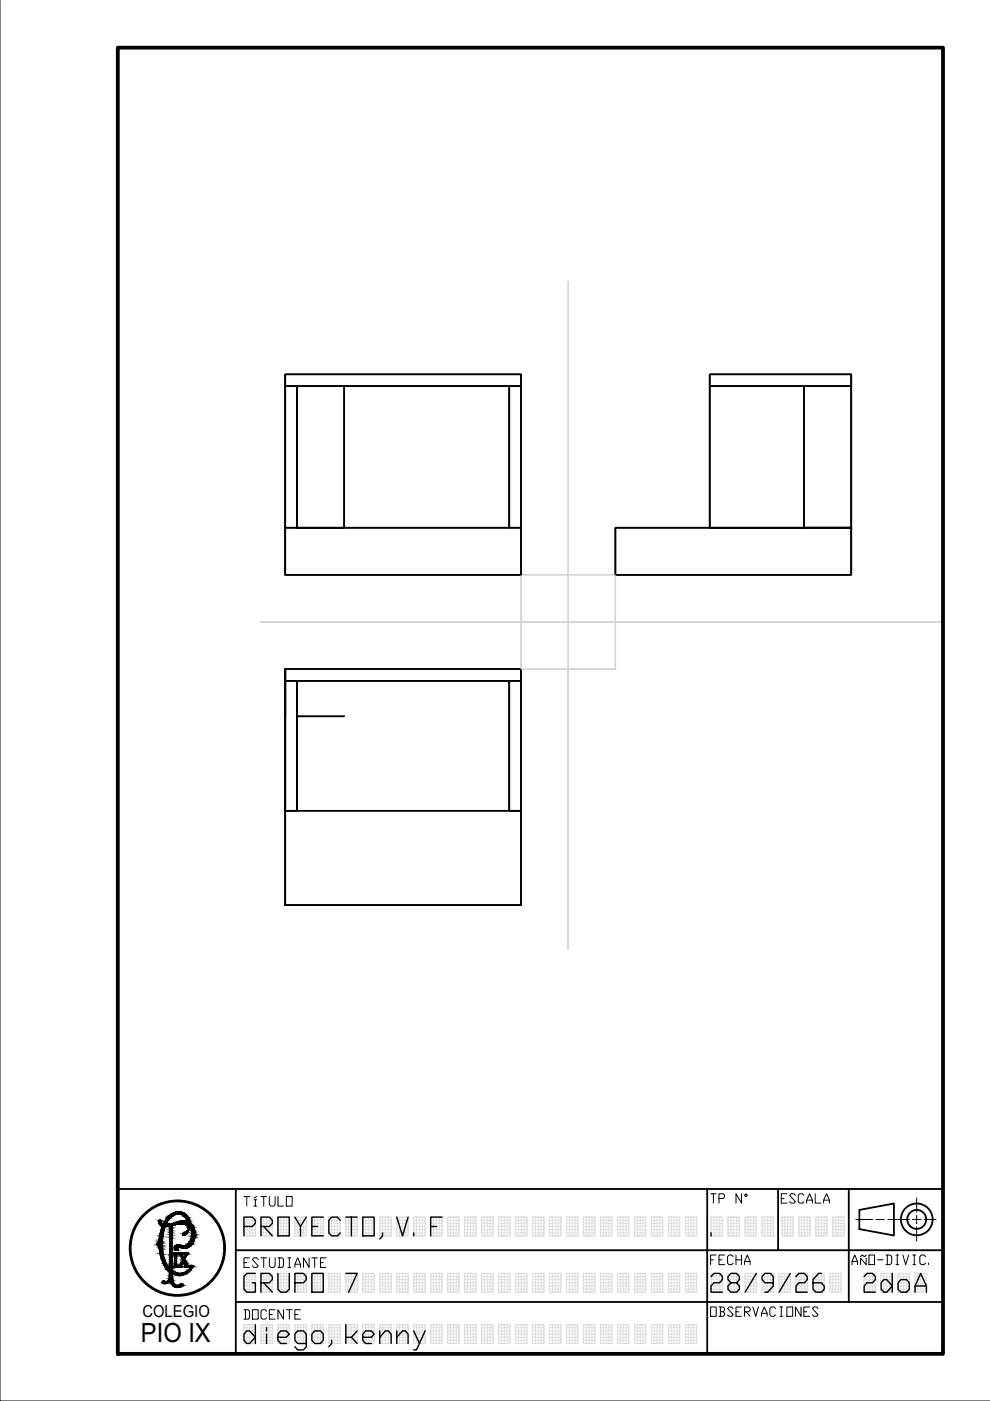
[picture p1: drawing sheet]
<svg xmlns="http://www.w3.org/2000/svg" width="210mm" height="297mm" viewBox="0 0 210 297" stroke-linecap="round" stroke-linejoin="round" font-family="sans-serif">
<defs><g id="words">
<text font-size="9.3" x="50.4" y="287.5">diego,kenny</text>
<text font-size="8.4" x="50.4" y="263.9">PROYECTO,V.F</text>
<g font-size="7.5">
<text x="50.4" y="275.2">GRUPO 7</text>
<text x="149.6" y="275.2">28/9/26</text>
<text x="182" y="275.2">2doA</text>
</g>
<text font-size="5.6" x="29.9" y="284.6">PIO IX</text>
<g font-size="5.3">
<text x="149.6" y="256.5">TP N°</text>
<text x="164.4" y="256.5">ESCALA</text>
<text x="50.4" y="269.9">ESTUDIANTE</text>
<text x="149.6" y="269.5">FECHA</text>
</g>
<g font-size="4.9">
<text x="50.4" y="256.8">TÍTULO</text>
<text x="50.4" y="280.8">DOCENTE</text>
</g>
<text font-size="3.5" x="30.2" y="279.2">COLEGIO</text>
</g></defs>
<!-- layer: Layer2 -->
<path d="M170.4 81.9v30h10M180.5 111.8h-10v-29.9v30h10.1M60.4 141.9v10M60.5 141.8v10M60.5 141.8v10.1M62.9 151.9h10M63 151.8h10" fill="none" stroke="#000" stroke-width=".25"/>
<!-- layer: Layer1 -->
<g fill="none" stroke="#000" stroke-width=".25">
<path d="M150.4 79.4h30v32.5h-30zM150.5 79.3h30v32.5h-30zM150.5 79.4h30.1v32.5h-30.1zM60.4 81.9h2.5v30h10v-30v30h-10v-30h-2.5v30zM60.4 81.9v-2.5h50v2.5M60.5 81.8v-2.5h50v2.5M60.5 81.9v-2.5h50v2.5M62.9 81.9h45M63 81.8l45 .1M150.4 81.9h30M150.5 81.8l30.1 .1M60.4 111.9h50v10h-50z"/>
<path d="M60.5 111.8v-30h2.5v30h10v-29.9v30h-10v-30h-2.5v30M60.5 111.8h50v10h-50zM60.5 111.9h50v10h-50zM107.9 111.9v-30h2.5v30v-30h-2.5v30M108 111.8v-30h2.5v30M108 111.9v-30h2.5v30M130.4 111.9h50v10h-50zM130.5 111.9h50.1v10h-50.1zM130.5 111.8h50v10h-50zM60.4 141.9h50v50h-50zM60.5 141.8h50v50h-50zM60.5 141.8h50v50.1h-50z"/>
<path d="M62.9 144.4v27.5h-2.5h2.5v-27.5M63 144.3v27.6h-2.5M107.9 144.4v27.5h2.5h-2.5v-27.5M108 144.3v27.6h2.5h-2.5v-27.6M110.4 144.4h-50v-2.5v30h50M110.5 144.3h-50v-2.5v30.1h50"/>
</g>
<!-- layer: 0 -->
<path d="M120.4 59.8v141.4v-59.3M120.5 59.7v141.5zM110.4 121.9h20v20h-20zM110.5 131.9h89.4h-144.7h144.7h-144.7M130.5 131.9v-10h-20v19.9h20M130.5 131.9v-10.1h-20v20h20M130.5 131.9v9.9" fill="none" stroke="#d6d6d6" stroke-width=".21"/>
<!-- layer: 05 Auxiliares -->
<g fill="none" stroke="#dedede" stroke-width=".21">
<path d="M98.5 258h2.4v4h-2.4zM98.5 259.4h2.4M98.5 258.7h2.4M99.1 258v4M99.7 258v4M100.3 258v4M102.1 258h2.4v4h-2.4zM102.1 259.4h2.4M102.1 258.7h2.4M102.7 258v4M103.3 258v4M103.9 258v4"/>
<path d="M105.7 258h2.4v4h-2.4zM105.7 259.4h2.4M105.7 258.7h2.4M106.3 258v4M106.9 258v4M107.5 258v4M109.3 258h2.4v4h-2.4zM109.3 259.4h2.4M109.3 258.7h2.4M109.9 258v4M110.5 258v4M111.1 258v4"/>
<path d="M112.9 258h2.4v4h-2.4zM112.9 259.4h2.4M112.9 258.7h2.4M113.5 258v4M114.1 258v4M114.7 258v4M116.5 258h2.4v4h-2.4zM116.5 259.4h2.4M116.5 258.7h2.4M117.1 258v4M117.7 258v4M118.3 258v4"/>
<path d="M120.1 258h2.4v4h-2.4zM120.1 259.4h2.4M120.1 258.7h2.4M120.7 258v4M121.3 258v4M121.9 258v4M123.7 258h2.4v4h-2.4zM123.7 259.4h2.4M123.7 258.7h2.4M124.3 258v4M124.9 258v4M125.5 258v4"/>
<path d="M127.3 258h2.4v4h-2.4zM127.3 259.4h2.4M127.3 258.7h2.4M127.9 258v4M128.5 258v4M129.1 258v4M130.9 258h2.4v4h-2.4zM130.9 259.4h2.4M130.9 258.7h2.4M131.5 258v4M132.1 258v4M132.7 258v4"/>
<path d="M134.5 258h2.4v4h-2.4zM134.5 259.4h2.4M134.5 258.7h2.4M135.1 258v4M135.7 258v4M136.3 258v4M138.1 258h2.4v4h-2.4zM138.1 259.4h2.4M138.1 258.7h2.4M138.7 258v4M139.3 258v4M139.9 258v4"/>
<path d="M141.7 258h2.4v4h-2.4zM141.7 259.4h2.4M141.7 258.7h2.4M142.3 258v4M142.9 258v4M143.5 258v4M145.3 258h2.4v4h-2.4zM145.3 259.4h2.4M145.3 258.7h2.4M145.9 258v4M146.5 258v4M147.1 258v4"/>
<path d="M150.7 258h2.5v4h-2.5zM150.7 258v4h2.5v-4M150.7 259.4h2.5M150.7 258.7h2.5M151.4 258v4M152 258v4M152.6 258v4M154.3 258h2.5v4h-2.5zM154.3 258v4h2.5v-4M154.3 259.4h2.5M154.3 258.7h2.5M155 258v4"/>
<path d="M155.6 258v4M156.2 258v4M158 258h2.4v4h-2.4zM158 258v4h2.4v-4M158 259.4h2.4M158 258.7h2.4M158.6 258v4M159.2 258v4M159.8 258v4M161.6 258h2.4v4h-2.4zM161.6 259.4h2.4M161.6 258.7h2.4"/>
<path d="M162.2 258v4M162.8 258v4M163.4 258v4M165.8 258h2.3v4h-2.3zM165.8 258v4h2.3v-4M165.8 259.4h2.3M165.8 258.7h2.3M166.4 258v4M167 258v4M167.6 258v4M169.4 258h2.3v4h-2.3zM169.4 258v4h2.3v-4"/>
<path d="M169.4 259.4h2.3M169.4 258.7h2.3M170 258v4M170.6 258v4M171.2 258v4M173 258h2.3v4h-2.3zM173 258v4h2.3v-4M173 259.4h2.3M173 258.7h2.3M173.6 258v4M174.2 258v4M174.8 258v4"/>
<path d="M176.6 258h2.4v4h-2.4zM176.6 259.4h2.4M176.6 258.7h2.4M177.2 258v4M177.8 258v4M178.4 258v4M76.9 270h2.4v4h-2.4zM76.9 270h2.4v4h-2.4M76.9 273.3h2.4M76.9 272.7h2.4M76.9 272h2.4M76.9 271.3h2.4"/>
<path d="M76.9 270.7h2.4M80.5 270h2.4v4h-2.4zM80.5 273.3h2.4M80.5 272.7h2.4M80.5 272h2.4M80.5 271.3h2.4M80.5 270.7h2.4M81.1 270v4M81.7 270v4M82.3 270v4M84.1 270h2.4v4h-2.4zM84.1 273.3h2.4"/>
<path d="M84.1 272.7h2.4M84.1 272h2.4M84.1 271.3h2.4M84.1 270.7h2.4M84.7 270v4M85.3 270v4M85.9 270v4M87.7 270h2.4v4h-2.4zM87.7 273.3h2.4M87.7 272.7h2.4M87.7 272h2.4M87.7 271.3h2.4"/>
<path d="M87.7 270.7h2.4M88.3 270v4M88.9 270v4M89.5 270v4M91.3 270h2.4v4h-2.4zM91.3 273.3h2.4M91.3 272.7h2.4M91.3 272h2.4M91.3 271.3h2.4M91.3 270.7h2.4M91.9 270v4M92.5 270v4"/>
<path d="M93.1 270v4M94.9 270h2.4v4h-2.4zM94.9 273.3h2.4M94.9 272.7h2.4M94.9 272h2.4M94.9 271.3h2.4M94.9 270.7h2.4M95.5 270v4M96.1 270v4M96.7 270v4M98.5 270h2.4v4h-2.4zM98.5 273.3h2.4"/>
<path d="M98.5 272.7h2.4M98.5 272h2.4M98.5 271.3h2.4M98.5 270.7h2.4M98.5 261.4h2.4M98.5 260.7h2.4M98.5 260h2.4M99.1 270v4M99.7 270v4M100.3 270v4M102.1 270h2.4v4h-2.4zM102.1 273.3h2.4"/>
<path d="M102.1 272.7h2.4M102.1 272h2.4M102.1 271.3h2.4M102.1 270.7h2.4M102.1 261.4h2.4M102.1 260.7h2.4M102.1 260h2.4M102.7 270v4M103.3 270v4M103.9 270v4M105.7 270h2.4v4h-2.4zM105.7 273.3h2.4"/>
<path d="M105.7 272.7h2.4M105.7 272h2.4M105.7 271.3h2.4M105.7 270.7h2.4M105.7 261.4h2.4M105.7 260.7h2.4M105.7 260h2.4M106.3 270v4M106.9 270v4M107.5 270v4M109.3 270h2.4v4h-2.4zM109.3 273.3h2.4"/>
<path d="M109.3 272.7h2.4M109.3 272h2.4M109.3 271.3h2.4M109.3 270.7h2.4M109.3 261.4h2.4M109.3 260.7h2.4M109.3 260h2.4M109.9 270v4M110.5 270v4M111.1 270v4M112.9 270h2.4v4h-2.4zM112.9 273.3h2.4"/>
<path d="M112.9 272.7h2.4M112.9 272h2.4M112.9 271.3h2.4M112.9 270.7h2.4M112.9 261.4h2.4M112.9 260.7h2.4M112.9 260h2.4M113.5 270v4M114.1 270v4M114.7 270v4M116.5 270h2.4v4h-2.4zM116.5 273.3h2.4"/>
<path d="M116.5 272.7h2.4M116.5 272h2.4M116.5 271.3h2.4M116.5 270.7h2.4M116.5 261.4h2.4M116.5 260.7h2.4M116.5 260h2.4M117.1 270v4M117.7 270v4M118.3 270v4M120.1 270h2.4v4h-2.4zM120.1 273.3h2.4"/>
<path d="M120.1 272.7h2.4M120.1 272h2.4M120.1 271.3h2.4M120.1 270.7h2.4M120.1 261.4h2.4M120.1 260.7h2.4M120.1 260h2.4M120.7 270v4M121.3 270v4M121.9 270v4M123.7 270h2.4v4h-2.4zM123.7 273.3h2.4"/>
<path d="M123.7 272.7h2.4M123.7 272h2.4M123.7 271.3h2.4M123.7 270.7h2.4M123.7 261.4h2.4M123.7 260.7h2.4M123.7 260h2.4M124.3 270v4M124.9 270v4M125.5 270v4M127.3 270h2.4v4h-2.4zM127.3 273.3h2.4"/>
<path d="M127.3 272.7h2.4M127.3 272h2.4M127.3 271.3h2.4M127.3 270.7h2.4M127.3 261.4h2.4M127.3 260.7h2.4M127.3 260h2.4M127.9 270v4M128.5 270v4M129.1 270v4M130.9 270h2.4v4h-2.4zM130.9 273.3h2.4"/>
<path d="M130.9 272.7h2.4M130.9 272h2.4M130.9 271.3h2.4M130.9 270.7h2.4M130.9 261.4h2.4M130.9 260.7h2.4M130.9 260h2.4M131.5 270v4M132.1 270v4M132.7 270v4M134.5 270h2.4v4h-2.4zM134.5 273.3h2.4"/>
<path d="M134.5 272.7h2.4M134.5 272h2.4M134.5 271.3h2.4M134.5 270.7h2.4M134.5 261.4h2.4M134.5 260.7h2.4M134.5 260h2.4M135.1 270v4M135.7 270v4M136.3 270v4M138.1 270h2.4v4h-2.4zM138.1 273.3h2.4"/>
<path d="M138.1 272.7h2.4M138.1 272h2.4M138.1 271.3h2.4M138.1 270.7h2.4M138.1 261.4h2.4M138.1 260.7h2.4M138.1 260h2.4M138.7 270v4M139.3 270v4M139.9 270v4M141.7 270h2.4v4h-2.4zM141.7 273.3h2.4"/>
<path d="M141.7 272.7h2.4M141.7 272h2.4M141.7 271.3h2.4M141.7 270.7h2.4M141.7 261.4h2.4M141.7 260.7h2.4M141.7 260h2.4M142.3 270v4M142.9 270v4M143.5 270v4M145.3 270h2.4v4h-2.4zM145.3 270v4h2.4"/>
<path d="M145.3 273.3h2.4M145.3 272.7h2.4M145.3 272h2.4M145.3 271.3h2.4M145.3 270.7h2.4M145.3 270h2.4M145.3 261.4h2.4M145.3 260.7h2.4M145.3 260h2.4M145.9 270v4M146.5 270v4M150.7 261.4h2.5"/>
<path d="M150.7 260.7h2.5M150.7 260h2.5M154.3 261.4h2.5M154.3 260.7h2.5M154.3 260h2.5M158 261.4h2.4M158 260.7h2.4M158 260h2.4M161.6 261.4h2.4M161.6 260.7h2.4M161.6 260h2.4M165.8 261.4h2.3"/>
<path d="M165.8 260.7h2.3M165.8 260h2.3M169.4 261.4h2.3M169.4 260.7h2.3M169.4 260h2.3M173 261.4h2.3M173 260.7h2.3M173 260h2.3M176 270h2.4v4h-2.4zM176 270h2.4v4h-2.4M176 273.3h2.4M176 272.7h2.4"/>
<path d="M176 272h2.4M176 271.3h2.4M176 270.7h2.4M176.6 261.4h2.4M176.6 260.7h2.4M176.6 260h2.4M94.9 280.9h2.4v3.9h-2.4zM94.9 284.2h2.4M94.9 283.5h2.4M94.9 282.9h2.4M94.9 282.2h2.4M94.9 281.5h2.4"/>
<path d="M95.5 280.9v3.9M96.1 280.9v3.9M96.7 280.9v3.9M98.5 280.9h2.4v3.9h-2.4zM98.5 284.2h2.4M98.5 283.5h2.4M98.5 282.9h2.4M98.5 282.2h2.4M98.5 281.5h2.4M99.1 280.9v3.9M99.7 280.9v3.9M100.3 280.9v3.9"/>
<path d="M102.1 280.9h2.4v3.9h-2.4zM102.1 284.2h2.4M102.1 283.5h2.4M102.1 282.9h2.4M102.1 282.2h2.4M102.1 281.5h2.4M102.7 280.9v3.9M103.3 280.9v3.9M103.9 280.9v3.9M105.7 280.9h2.4v3.9h-2.4zM105.7 284.2h2.4M105.7 283.5h2.4"/>
<path d="M105.7 282.9h2.4M105.7 282.2h2.4M105.7 281.5h2.4M106.3 280.9v3.9M106.9 280.9v3.9M107.5 280.9v3.9M109.3 280.9h2.4v3.9h-2.4zM109.3 284.2h2.4M109.3 283.5h2.4M109.3 282.9h2.4M109.3 282.2h2.4M109.3 281.5h2.4"/>
<path d="M109.9 280.9v3.9M110.5 280.9v3.9M111.1 280.9v3.9M112.9 280.9h2.4v3.9h-2.4zM112.9 284.2h2.4M112.9 283.5h2.4M112.9 282.9h2.4M112.9 282.2h2.4M112.9 281.5h2.4M113.5 280.9v3.9M114.1 280.9v3.9M114.7 280.9v3.9"/>
<path d="M116.5 280.9h2.4v3.9h-2.4zM116.5 284.2h2.4M116.5 283.5h2.4M116.5 282.9h2.4M116.5 282.2h2.4M116.5 281.5h2.4M117.1 280.9v3.9M117.7 280.9v3.9M118.3 280.9v3.9M120.1 280.9h2.4v3.9h-2.4zM120.1 284.2h2.4M120.1 283.5h2.4"/>
<path d="M120.1 282.9h2.4M120.1 282.2h2.4M120.1 281.5h2.4M120.7 280.9v3.9M121.3 280.9v3.9M121.9 280.9v3.9M123.7 280.9h2.4v3.9h-2.4zM123.7 284.2h2.4M123.7 283.5h2.4M123.7 282.9h2.4M123.7 282.2h2.4M123.7 281.5h2.4"/>
<path d="M124.3 280.9v3.9M124.9 280.9v3.9M125.5 280.9v3.9M127.3 280.9h2.4v3.9h-2.4zM127.3 284.2h2.4M127.3 283.5h2.4M127.3 282.9h2.4M127.3 282.2h2.4M127.3 281.5h2.4M127.9 280.9v3.9M128.5 280.9v3.9M129.1 280.9v3.9"/>
<path d="M130.9 280.9h2.4v3.9h-2.4zM130.9 284.2h2.4M130.9 283.5h2.4M130.9 282.9h2.4M130.9 282.2h2.4M130.9 281.5h2.4M131.5 280.9v3.9M132.1 280.9v3.9M132.7 280.9v3.9M134.5 280.9h2.4v3.9h-2.4zM134.5 284.2h2.4M134.5 283.5h2.4"/>
<path d="M134.5 282.9h2.4M134.5 282.2h2.4M134.5 281.5h2.4M135.1 280.9v3.9M135.7 280.9v3.9M136.3 280.9v3.9M138.1 280.9h2.4v3.9h-2.4zM138.1 284.2h2.4M138.1 283.5h2.4M138.1 282.9h2.4M138.1 282.2h2.4M138.1 281.5h2.4"/>
<path d="M138.7 280.9v3.9M139.3 280.9v3.9M139.9 280.9v3.9M141.7 280.9h2.4v3.9h-2.4zM141.7 284.2h2.4M141.7 283.5h2.4M141.7 282.9h2.4M141.7 282.2h2.4M141.7 281.5h2.4M142.3 280.9v3.9M142.9 280.9v3.9M143.5 280.9v3.9"/>
<path d="M145.3 280.9h2.4v3.9h-2.4zM145.3 284.2h2.4M145.3 283.5h2.4M145.3 282.9h2.4M145.3 282.2h2.4M145.3 281.5h2.4M145.9 280.9v3.9M146.5 280.9v3.9M147.1 280.9v3.9"/>
</g>
<g fill="none" stroke="#000" stroke-width=".21">
<path d="M0 .1v296.9h209.9M33.8 258.7a.33 .33 0 0 1 .4 .2 .33 .33 0 0 1-.1 .4 4.2 4.2 0 0 0 3.7-.3 2.11 2.11 0 0 1 2 .1l.1 .9a3.9 3.9 0 0 0-3.4-.2v10.1a2.84 2.84 0 0 0 .8 2.7h.9a.31 .31 0 0 1 .1-.4 .31 .31 0 0 1 .5 .1 .31 .31 0 0 1-.2 .4 1.52 1.52 0 0 1-1.6 .1 1.52 1.52 0 0 1-.8-1.4 1.12 1.12 0 0 1-1.8 .5 .32 .32 0 0 1 .4-.3 .32 .32 0 0 1 .3 .3h.2a3.4 3.4 0 0 0 .6-2.8l.1-9.1h-.9a1.4 1.4 0 0 1-1.4-1zM34.4 260l.6 .1a10.5 10.5 0 0 0 .9 9v.5a8.1 8.1 0 0 1-2.2-5.3l-.4-.7 .4-.4 .3-1.7zM35.6 258a2.63 2.63 0 0 1 4.4 .2l.3 1a2.78 2.78 0 0 1-1.1 2.7 .31 .31 0 0 1-.4 0 .31 .31 0 0 1 0-.5 .31 .31 0 0 1 .4 0 2.29 2.29 0 0 0 .5-2.7 2.29 2.29 0 0 0-2.4-1.2 3.5 3.5 0 0 0-2.1 2l-.5-.1zM40.5 259.4a3.9 3.9 0 0 1 .9 2.1 .41 .41 0 0 1 .3 .4 .41 .41 0 0 1-.3 .3 2.54 2.54 0 0 1-2.7 2.5l-.8-.3-.6 .1a.34 .34 0 0 1 .4 .3 .34 .34 0 0 1-.2 .4 .34 .34 0 0 1-.4-.2l-.1-.5a.72 .72 0 0 1 .8-.6 1.76 1.76 0 0 0 2.7-1.2 2.92 2.92 0 0 0-.1-2.5zM181.4 258.6h3.6M185.7 258.6h1.8M188.3 258.6h4.5M193.5 258.6h1.8M194.4 254v3M194.4 257.7v1.7M196 258.6h2.5"/>
<path d="M35.9 269.6h.1M36.6 269.4a2.82 2.82 0 0 0 3.8-.6 .31 .31 0 0 1-.1-.4 .31 .31 0 0 1 .5-.1 .31 .31 0 0 1 0 .5 2.83 2.83 0 0 1-4.2 1.1zM36.7 265.7h1v.1a.55 .55 0 0 0-.3 .9v1a.64 .64 0 0 0 .3 .9l-1 .1v-.2l.3-.1v-2.2a.24 .24 0 0 0 0-.3 .24 .24 0 0 0-.3-.1zM37.8 265.7h1.1l-.2 .3 .3 .8 .4-.8-.2-.2v-.1h.8v.1l-.2 .2a1.33 1.33 0 0 0-.2 2l.4 .7h-.9l.2-.3-.4-.9a.85 .85 0 0 0-.3 1.2h-.8v-.2l.3-.1 .6-1a2.09 2.09 0 0 0-.9-1.6zM150.7 277.1h1.1v2h-1.1zM152.4 277.1h.9l.3 .3v.4l-.3 .3M152.7 278.1h.6l.3 .4v.3l-.3 .3h-.9M152.7 277.1v2M155.4 277.4l-.2-.3h-.6l-.3 .3 1.1 1.4-.2 .3h-.6l-.3-.3M156 278.1h.6M157.2 277.1h-1.2v2h1.2M157.9 278.1h.8l.3-.3v-.4l-.3-.3h-.8v2"/>
<path d="M158.2 278.1l.8 1M159.6 277.1l.6 2 .6-2M161.5 279.1v-.6l.6-1.4 .5 1.4v.6M161.5 278.5h1.1M164.4 277.4l-.3-.3h-.6l-.3 .3v1.4l.3 .3h.6l.3-.3M165.4 279.1h.5M165.7 277.1v2M166.8 277.1h1.3v2h-1.3zM169.8 277.1v2l-1.1-2v2M170.4 278.1h.6M171.7 277.1h-1.3v2h1.3M173.4 277.4l-.3-.3h-.5l-.3 .3 1.1 1.4-.3 .3h-.5l-.3-.3"/>
<path d="M180.6 268.1v-.7l.6-1.3 .6 1.3v.7M183.6 266.1l-.3 .3-.5-.3-.3 .3M184.2 266.1h1.2v2h-1.2zM187.8 266.1h.9l.4 .3v1.4l-.4 .3h-.9M188.1 266.1v2M189.9 266.1h.6M190.2 266.1v2M191.4 266.1l.6 2 .7-2M193.5 266.1h.6M193.8 266.1v2M194.4 260.1v3M196.3 266.4l-.4-.3h-.6l-.3 .3v1.4l.3 .3h.6l.4-.3"/>
</g>
<path d="M25 10.1h174.9v276.9h-174.9z" fill="none" stroke="#000" stroke-width=".8"/>
<g fill="none" stroke="#000" stroke-width=".38">
<path d="M25 252.1h174.9M50 252.1v34.9M149.9 252.1v34.9M165 252.1v13M180 252.1v23.9M182.2 256.5l7.3-1.3v6.7l-7.3-1.3zM50 265.1h149.9M50 276h149.9v11"/>
<circle cx="194.4" cy="258.5" r="3.4"/>
<circle cx="194.4" cy="258.5" r="2.01"/>
</g>
<path d="M25 252.1v34.9v-34.9" fill="none" stroke="#000" stroke-width=".25"/>
<g fill="#000" stroke="#000" stroke-width=".21">
<path d="M34.4 259.9h2.1zM34.7 259.4h.6zM36.9 257.1h2zM37.3 257h1.3zM38.2 257.5h1.2zM39.1 259.6h.8zM34.7 272.1h.4zM34.5 271.6h.3zM35.1 271.9h.6zM37.1 265h.6zM37.3 265.1h.3zM37.3 273h.7z"/>
<path d="M37.8 270.5h.5zM38 268.5h.4zM38.4 264.5h1.4zM38.4 264.6h1.4zM38.4 270h1.2zM38.8 264.7h.7zM38.9 261.9h.3zM38.9 261.4h.2zM39.3 265.8h.6zM40.4 268.8h.4zM40.5 268.3h.3z"/>
<path d="M33.7 259h.5zM33.7 259h.5zM33.7 259h.5zM33.7 259h.5z"/>
<path d="M33.7 259h.5zM33.7 259h.5z"/>
<path d="M33.7 259h.5zM33.7 259h.5z"/>
<path d="M33.7 259.2h.4zM33.7 259.2h.4z"/>
<path d="M33.7 259.3h.4zM33.7 259.3h.4z"/>
<path d="M33.9 259.6h1.7zM33.9 259.6h1.7z"/>
<path d="M33.9 258.7h.1zM33.9 258.7h.1z"/>
<path d="M33.9 258.7h.2zM33.8 258.7h.3z"/>
<path d="M33.8 258.7l.4 .1zM33.8 258.7l.4 .1z"/>
<path d="M33.7 259.2l.4 .1zM33.7 259.2l.4 .1z"/>
<path d="M33.7 259.3h.5zM33.7 259.3h.5z"/>
<path d="M33.7 258.8l.5 .1zM33.7 258.8l.5 .1h-.5z"/>
<path d="M33.7 259.2h.5zM33.7 259.2h.4z"/>
<path d="M33.7 258.9l.5 .1zM33.7 258.9l.5 .1zM33.7 259h.5zM33.7 259h.5zM33.7 259h.5zM33.7 259h.5z"/>
<path d="M33.7 259.1h.5zM33.7 259.1h.5z"/>
<path d="M33.7 259.1h.5zM33.7 259.1l.5 .1z"/>
<path d="M33.7 259h.5zM33.7 259h.5z"/>
<path d="M33.7 259h.5zM33.7 259l.5 .1zM33.7 259.1h.5zM33.7 259.1h.5z"/>
<path d="M33.7 259.3l.8 .1zM33.7 259.3l.8 .1h-.7z"/>
<path d="M33.8 259.4h.8zM33.8 259.4h.8z"/>
<path d="M33.8 259.4l.9 .1zM33.8 259.4l.9 .1z"/>
<path d="M33.9 259.5h1zM33.9 259.5h1z"/>
<path d="M34.8 260h1.1zM34.8 260h1.1z"/>
<path d="M33.9 259.5l1.2 .1zM33.9 259.5l1.2 .1z"/>
<path d="M33.9 259.6h1.3zM33.9 259.6h1.3z"/>
<path d="M33.9 259.6h1.3zM33.9 259.6h1.3z"/>
<path d="M35 259.4l.3 .1zM35 259.4l.3 .1z"/>
<path d="M35.1 259.5h.2zM35.1 259.5h.2z"/>
<path d="M34.8 259.4h.5zM34.8 259.4h.5z"/>
<path d="M34.8 259.4h.5zM34.8 259.4h.5z"/>
<path d="M34.7 259.3h.6zM34.7 259.3l.6 .1zM34.7 259.4h.6zM34.7 259.4h.6zM34.7 259.4h.6zM34.7 259.4h.6zM34.7 259.4h.6zM34.7 259.4h.6zM34.7 259.4h.6z"/>
<path d="M33.9 259.6h1.5zM33.9 259.6h1.5z"/>
<path d="M34.8 259.1h.6zM34.8 259.1h.7z"/>
<path d="M34.8 259.1l.5 .2 .1-.2zM34.8 259.1l.5 .2h-.6z"/>
<path d="M33.9 259.6h1.7zM33.9 259.6h1.7z"/>
<path d="M35.1 260h.5zM35.1 260h.5z"/>
<path d="M35.1 258.7l.4 .4 .2-.4zM35.1 258.7l.4 .4h-.7z"/>
<path d="M35 260h.7zM35 260h.6z"/>
<path d="M34.9 260h1zM34.9 260h.8z"/>
<path d="M35.3 258.4l.4 .3 .2-.3zM35.3 258.4l.4 .3h-.6z"/>
<path d="M35.9 260h.6zM35.9 260h.6z"/>
<path d="M34.8 260h1.1zM34.8 260h1.1zM34.9 260h1zM34.9 260h1z"/>
<path d="M35.3 258.3h.7zM35.3 258.3l.6 .1h-.6z"/>
<path d="M35.5 258.2l.5 .1 .2-.1zM35.5 258.2l.5 .1h-.7z"/>
<path d="M35.6 258l.6 .2 .1-.2zM35.6 258l.6 .2h-.7z"/>
<path d="M35.7 257.9h.7zM35.7 257.9l.6 .1h-.7z"/>
<path d="M34.3 259.8h2.2zM34.3 259.8h2.3z"/>
<path d="M34.3 259.8l2.2 .1zM34.3 259.8l2.2 .1z"/>
<path d="M34.4 259.9h2.1zM34.4 259.9h2.1zM34.4 259.9h2.1z"/>
<path d="M34.5 259.9h2zM34.5 259.9h2zM34.5 259.9h2zM34.5 259.9h2z"/>
<path d="M34.5 259.9l2 .1zM34.5 259.9l2 .1zM34.6 260h1.9zM34.6 260h1.9z"/>
<path d="M34.6 260h1.9zM34.6 260h1.9z"/>
<path d="M34.7 260h1.8zM34.7 260h1.8z"/>
<path d="M35.9 260h.6zM35.9 260h.6z"/>
<path d="M35.9 257.8l.5 .1 .3-.1zM35.7 257.9l.2-.1 .5 .1z"/>
<path d="M34.2 259.8h2.5zM34.2 259.8h2.4z"/>
<path d="M35.9 257.7h.8zM35.9 257.7l.8 .1z"/>
<path d="M34.1 259.7h2.7zM34.1 259.7h2.7zM34.1 259.7h2.7zM34.1 259.7h2.8z"/>
<path d="M34.1 259.7h2.7zM34.1 259.7l2.6 .1zM34.2 259.8h2.5zM34.2 259.8h2.5z"/>
<path d="M34.1 259.7h2.9zM34.1 259.7h2.8z"/>
<path d="M36.1 257.6l.6 .1 .3-.1zM35.9 257.7l.2-.1 .6 .1z"/>
<path d="M34 259.7h3.2zM34 259.7h3z"/>
<path d="M34 259.7h3.3zM34 259.7h3.2z"/>
<path d="M36.2 257.5h1.1zM36.1 257.6h.9z"/>
<path d="M36.2 257.5h1.2zM36.2 257.5h1.1z"/>
<path d="M35.6 259.6h1.9zM35.6 259.6h1.9z"/>
<path d="M33.9 259.6h3.6zM33.9 259.6l3.4 .1z"/>
<path d="M35.8 259.6h1.8zM35.6 259.6h1.9z"/>
<path d="M36.3 257.5h1.3zM36.3 257.5h1.1z"/>
<path d="M35.9 259.5h1.8zM35.8 259.6h1.8z"/>
<path d="M36.2 259.5h1.6zM35.9 259.5h1.8z"/>
<path d="M37.6 256.9h.7zM37.6 256.9h.7zM37.6 256.9h.7z"/>
<path d="M36.3 257.4h1.7zM36.3 257.4l1.3 .1z"/>
<path d="M36.2 259.5h1.8zM36.2 259.5h1.6z"/>
<path d="M38.1 259.5h1.8zM38.1 259.5h1.8z"/>
<path d="M36.3 259.5h1.8zM36.2 259.5h1.8z"/>
<path d="M37.6 256.9l1 .1zM37.3 257h1.3zM37.2 257h1.4z"/>
<path d="M37.2 257l1.7 .1zM36.9 257.1l.3-.1 1.7 .1zM36.9 257.1h2z"/>
<path d="M38.7 258.8l.5 .1zM38.3 258.9h.9z"/>
<path d="M36.9 257.1l2.2 .1-.2-.1zM36.6 257.2l.3-.1 2.2 .1z"/>
<path d="M36.6 257.2l2.6 .1zM36.6 257.2l2.6 .1z"/>
<path d="M36.5 257.3l2.8 .1-.1-.1zM36.3 257.4l.2-.1 2.8 .1z"/>
<path d="M38.3 258.9h1zM38.3 258.9h1z"/>
<path d="M38.3 258.9h1.2zM38 258.9h1.5z"/>
<path d="M38 257.4h1.3zM38 257.4h1.3z"/>
<path d="M38.1 257.4l1.3 .1zM38.1 257.4l1.3 .1zM38.2 257.5h1.2z"/>
<path d="M38.2 257.5h1.2zM38.2 257.5h1.2z"/>
<path d="M38.3 257.5l1.2 .1-.1-.1zM38.3 257.5l1.2 .1z"/>
<path d="M38.6 257.6l1 .1zM38.6 257.6l1 .1z"/>
<path d="M38 258.9l1.7 .1zM37.8 259h1.9zM37.8 259h1.9zM37.8 259h1.9z"/>
<path d="M38.7 257.7l1 .1-.1-.1zM38.7 257.7l1 .1z"/>
<path d="M38.9 257.8l.9 .1-.1-.1zM38.9 257.8l.9 .1z"/>
<path d="M37.8 259h1.9zM37.8 259h1.9z"/>
<path d="M37.8 259l2 .1zM37.6 259.1h2.2z"/>
<path d="M37.6 259.1h2.2zM37.4 259.1h2.4z"/>
<path d="M37.4 259.1l2.4 .1zM37.3 259.2h2.5z"/>
<path d="M39.1 257.9l.9 .2-.2-.2zM39.1 257.9l.9 .2h-.7z"/>
<path d="M37.3 259.2h2.5zM37.1 259.2h2.7z"/>
<path d="M37.1 259.2l2.7 .2v-.2zM36.8 259.4l.3-.2 2.7 .2z"/>
<path d="M36.8 259.4l3.1 .1-.1-.1zM36.3 259.5l.5-.1 3.1 .1z"/>
<path d="M39.9 259.1h.4zM39.9 259.1h.4z"/>
<path d="M38.1 259.5h1.8zM38.1 259.5h1.8z"/>
<path d="M38.3 259.5h1.6zM38.3 259.5h1.6z"/>
<path d="M38.7 259.5l1.2 .1zM38.7 259.5l1.2 .1zM39.1 259.6h.8z"/>
<path d="M39.2 259.6l.7 .1zM39.2 259.6l.7 .1z"/>
<path d="M39.4 259.7l.5 .1v-.1zM39.4 259.7l.5 .1z"/>
<path d="M39.9 259.2h.4zM39.9 259.2h.4z"/>
<path d="M39.6 259.8l.3 .1zM39.6 259.8l.3 .1z"/>
<path d="M39.7 259.9l.2 .1zM39.7 259.9l.2 .1z"/>
<path d="M39.3 258.1l.7 .1zM39.3 258.1l.7 .1z"/>
<path d="M39.4 258.2l.8 .4-.2-.4zM39.4 258.2l.8 .4h-.6z"/>
<path d="M40 259.9h.3zM40 259.9h.3z"/>
<path d="M39.6 258.6l.7 .2-.1-.2zM39.6 258.6l.7 .2h-.5z"/>
<path d="M39.8 258.8l.5 .2v-.2zM39.8 258.8l.5 .2h-.5z"/>
<path d="M39.8 259h.5zM39.8 259h.5z"/>
<path d="M39.8 259l.5 .1zM39.8 259l.5 .1zM39.9 259.1h.4zM39.9 259.1h.4zM39.9 259.1h.4zM39.9 259.1h.4z"/>
<path d="M39.9 259.1l.4 .1zM39.9 259.1l.4 .1z"/>
<path d="M39.9 259.2h.4zM39.9 259.2h.4z"/>
<path d="M39.9 259.2l.4 .1zM39.9 259.2l.4 .1z"/>
<path d="M39.9 259.3l.5 .1zM39.9 259.3l.5 .1z"/>
<path d="M40 259.8h.3zM40 259.8h.3z"/>
<path d="M40 259.8l.3 .1zM40 259.8l.3 .1z"/>
<path d="M40 259.9h.3zM40 259.9h.3zM40 259.9h.3zM40 259.9h.3z"/>
<path d="M40 259.9l.3 .1zM40 259.9l.3 .1z"/>
<path d="M40 260h.3zM40 260h.3z"/>
<path d="M40 259.4l.4 .1v-.1zM40 259.4l.4 .1h-.4z"/>
<path d="M40 259.5h.4zM40 259.5h.4z"/>
<path d="M40 259.5l.4 .1zM40 259.5l.4 .1z"/>
<path d="M40 259.6l.4 .1zM40 259.6l.4 .1z"/>
<path d="M40 259.7l.3 .1 .1-.1zM40 259.7l.3 .1h-.3z"/>
<path d="M40.5 259.4l.1 .1zM40.5 259.4l.1 .1z"/>
<path d="M40.5 259.5l.2 .2zM40.5 259.5l.2 .2h-.2z"/>
<path d="M40.5 259.7h.3zM40.5 259.7h.3z"/>
<path d="M40.5 259.7l.3 .1zM40.5 259.7l.3 .1z"/>
<path d="M40.5 259.8h.4zM40.5 259.8h.4z"/>
<path d="M40.5 259.8l.5 .3-.1-.3zM40.5 259.8l.5 .3h-.6zM40.4 260.1h.6zM40.4 260.1h.6z"/>
<path d="M33.7 263.2l.7 .2v-.2zM33.7 263.2l.7 .2h-.9z"/>
<path d="M33.5 263.4l.9 .2v-.2zM33.5 263.4l.9 .2h-1z"/>
<path d="M33.4 263.6h1zM33.4 263.6h1z"/>
<path d="M33.4 263.6h1zM33.3 263.6h1.1zM33.3 263.6h1.1zM33.3 263.6h1.1zM33.3 263.6h1.1zM33.3 263.6h1.1z"/>
<path d="M33.3 263.6l1.1 .1zM33.3 263.6l1.1 .1z"/>
<path d="M33.3 263.7h1.1zM33.3 263.7h1.1zM33.3 263.7h1.1zM33.3 263.7h1.1z"/>
<path d="M33.3 263.7l1.1 .1zM33.3 263.7l1.1 .1z"/>
<path d="M33.4 263.8l1 .1v-.1zM33.4 263.8l1 .1h-1z"/>
<path d="M33.4 263.9l1.1 .2-.1-.2zM33.4 263.9l1.1 .2h-.9z"/>
<path d="M34.4 271.9h.7zM34.4 271.9h.7z"/>
<path d="M33.7 262.6l.8 .1v-.1zM33.7 262.6l.8 .1h-.8z"/>
<path d="M33.7 262.7h.8zM33.7 262.7h.8zM33.7 262.7h.8zM33.7 262.7h.8zM33.7 262.7h.8zM33.7 262.7h.8zM33.7 262.7h.8zM33.7 262.7h.8z"/>
<path d="M33.7 262.7l.8 .1zM33.7 262.7l.8 .1z"/>
<path d="M33.7 262.8l.8 .1zM33.7 262.8l.8 .1z"/>
<path d="M33.7 262.9l.8 .1zM33.7 262.9l.8 .1z"/>
<path d="M33.7 263l.7 .2 .1-.2zM33.7 263l.7 .2h-.7z"/>
<path d="M33.6 264.1l.9 .2v-.2zM33.6 264.1l.9 .2h-.8z"/>
<path d="M33.7 264.3l.8 .3v-.3zM33.7 264.3l.8 .3h-.8z"/>
<path d="M33.7 264.6l.8 .2v-.2zM33.7 264.6l.8 .2h-.7z"/>
<path d="M33.8 264.8l.8 1-.1-1zM33.8 264.8l.8 1h-.7z"/>
<path d="M33.8 262.2l.7 .4v-.4zM33.8 262.2l.7 .4h-.8z"/>
<path d="M33.8 262l.7 .2v-.2zM33.8 262l.7 .2h-.7z"/>
<path d="M34.4 260h.2zM34.4 260h.2z"/>
<path d="M34.4 260l.4 .1zM34.4 260l.4 .1z"/>
<path d="M34 261.5l.5 .5 .1-.5zM34 261.5l.5 .5h-.7z"/>
<path d="M33.9 265.8l.7 .2v-.2zM33.9 265.8l.7 .2h-.6z"/>
<path d="M34 266l.9 .9-.3-.9zM34 266l.9 .9h-.7z"/>
<path d="M34.1 261l.5 .5 .1-.5zM34.1 261l.5 .5h-.6z"/>
<path d="M34.1 260.9h.7zM34.1 260.9l.6 .1z"/>
<path d="M34.5 271.6h.4zM34.5 271.6h.4z"/>
<path d="M34.2 266.9l.7 .1zM34.2 266.9l.7 .1z"/>
<path d="M34.3 260.3l.5 .6 .1-.6zM34.3 260.3l.5 .6h-.7z"/>
<path d="M34.2 267l1.1 .9-.4-.9zM34.2 267l1.1 .9h-.7z"/>
<path d="M34.5 271.6l.5 .1zM34.5 271.6l.5 .1z"/>
<path d="M34.4 260.1h.6zM34.4 260.1h.6zM34.4 260.1h.6zM34.4 260.1h.6z"/>
<path d="M34.4 260.1l.5 .2 .1-.2zM34.4 260.1l.5 .2h-.6z"/>
<path d="M34.4 260.1h.6zM34.4 260.1h.6z"/>
<path d="M34.4 260.1h.6zM34.4 260.1h.6z"/>
<path d="M34.5 271.7l.5 .1zM34.4 271.8h.6z"/>
<path d="M34.4 271.8h.7zM34.4 271.8h.7z"/>
<path d="M34.4 271.8l.7 .1v-.1zM34.4 271.8l.7 .1h-.7zM34.4 271.9h.7zM34.4 271.9h.7z"/>
<path d="M34.4 271.9h.7zM34.4 271.9h.7z"/>
<path d="M34.8 272.1h.3zM34.7 272.1h.4z"/>
<path d="M34.6 267.9h.7zM34.6 267.9h.7z"/>
<path d="M34.6 267.9l.9 .4-.2-.4zM34.6 267.9l.9 .4h-.7z"/>
<path d="M34.5 272.1h.9zM34.5 272.1h.6zM34.7 272.1h.4zM34.7 272.1h.4z"/>
<path d="M34.8 268.3l.9 .4-.2-.4zM34.8 268.3l.9 .4h-.6z"/>
<path d="M35.1 260h.5zM35.1 260h.5z"/>
<path d="M34.5 272h1.1zM34.5 272l.9 .1zM34.5 272.1h.9zM34.5 272.1h.9z"/>
<path d="M35.1 268.7l.7 .1zM35.1 268.7l.7 .1z"/>
<path d="M35.2 271.9h.5zM35.2 271.9h.5zM35.1 271.9h.6z"/>
<path d="M34.4 271.9h1.3zM34.4 271.9l1.2 .1z"/>
<path d="M35.1 268.8h.7zM35.1 268.8h.7z"/>
<path d="M35.3 271.9h.5zM35.2 271.9h.5z"/>
<path d="M35.1 268.8l.8 .1zM35.1 268.8l.8 .1zM35.2 268.9h.7zM35.2 268.9h.7zM35.2 268.9h.7zM35.2 268.9h.7z"/>
<path d="M35.2 268.9h.7zM35.2 268.9h.7z"/>
<path d="M35.2 268.9l.7 .2v-.2zM35.2 268.9l.7 .2h-.6z"/>
<path d="M35.3 269.1h.6zM35.3 269.1h.6z"/>
<path d="M35.3 269.1l.6 .2v-.2zM35.3 269.1l.6 .2z"/>
<path d="M35.5 269.3l.4 .2v-.2zM35.5 269.3l.4 .2h-.3z"/>
<path d="M35.6 269.5h.3zM35.6 269.5h.3z"/>
<path d="M35.7 269.5l.2 .1zM35.7 269.5l.2 .1z"/>
<path d="M35.5 271.8l.3 .1 .1-.1zM35.3 271.9l.2-.1 .3 .1z"/>
<path d="M35.9 269.4h.6zM35.9 269.4h.6z"/>
<path d="M36 260h.5zM36 260h.5z"/>
<path d="M36 269.9h.5zM36 269.9h.5z"/>
<path d="M35.5 271.7h.5zM35.5 271.7l.4 .1z"/>
<path d="M35.6 271.6h.4zM35.5 271.7h.5z"/>
<path d="M35.7 271.5l.3 .1 .1-.1zM35.7 271.5l.3 .1h-.4z"/>
<path d="M35.7 271.4h.5zM35.7 271.4l.4 .1z"/>
<path d="M35.7 271.4h.5zM35.7 271.4h.5z"/>
<path d="M36 260l.5 .2v-.2zM36 260l.5 .2h-.5z"/>
<path d="M36 260.2l.5 .1zM36 260.2l.5 .1z"/>
<path d="M36 260.3l.5 .2v-.2zM36 260.3l.5 .2h-.5z"/>
<path d="M36 260.5h.5zM36 260.5h.5z"/>
<path d="M36 260.5l.5 .3v-.3zM36 260.5l.5 .3h-.5z"/>
<path d="M36 260.8l.5 .1v-.1zM36 260.8l.5 .1h-.5z"/>
<path d="M36 260.9l.5 .4v-.4zM36 260.9l.5 .4h-.5z"/>
<path d="M36 261.3l.5 .1v-.1zM36 261.3l.5 .1h-.5z"/>
<path d="M36 261.4l.5 .4v-.4zM36 261.4l.5 .4h-.5z"/>
<path d="M36 261.8l.5 .1v-.1zM36 261.8l.5 .1h-.5z"/>
<path d="M36 261.9l.5 .4v-.4zM36 261.9l.5 .4h-.6z"/>
<path d="M35.9 262.3l.6 .2v-.2zM35.9 262.3l.6 .2h-.6z"/>
<path d="M35.9 262.5l.6 1.1v-1.1zM35.9 262.5l.6 1.1h-.6z"/>
<path d="M35.9 263.6h.6zM35.9 263.6h.6z"/>
<path d="M35.9 263.6l.6 1.3v-1.3zM35.9 263.6l.6 1.3h-.6z"/>
<path d="M35.9 264.9l.6 1.1v-1.1zM35.9 264.9l.6 1.1h-.6z"/>
<path d="M35.9 266l.6 .2v-.2zM35.9 266l.6 .2h-.6z"/>
<path d="M35.9 266.2l.6 .4v-.4zM35.9 266.2l.6 .4h-.6z"/>
<path d="M35.9 266.6l.6 .5v-.5zM35.9 266.6l.6 .5h-.6z"/>
<path d="M35.9 267.1l.6 .3v-.3zM35.9 267.1l.6 .3h-.6z"/>
<path d="M35.9 267.4l.6 .1zM35.9 267.4l.6 .1z"/>
<path d="M35.9 267.5l.6 .4v-.4zM35.9 267.5l.6 .4h-.6z"/>
<path d="M35.9 267.9l.6 .1zM35.9 267.9l.6 .1z"/>
<path d="M35.9 268l.6 .2v-.2zM35.9 268l.6 .2h-.6z"/>
<path d="M35.9 268.2l.6 .2v-.2zM35.9 268.2l.6 .2h-.6z"/>
<path d="M35.9 268.4h.6zM35.9 268.4h.6z"/>
<path d="M35.9 268.4l.6 .1zM35.9 268.4l.6 .1zM35.9 268.5h.6zM35.9 268.5h.6z"/>
<path d="M35.9 268.5h.6zM35.9 268.5h.6z"/>
<path d="M35.9 268.5l.6 .1v-.1zM35.9 268.5l.6 .1h-.6z"/>
<path d="M35.9 268.6l.6 .2v-.2zM35.9 268.6l.6 .2h-.6zM35.9 268.8h.6zM35.9 268.8h.6z"/>
<path d="M35.9 268.8l.6 .2v-.2zM35.9 268.8l.6 .2h-.6z"/>
<path d="M35.9 269l.6 .1zM35.9 269l.6 .1z"/>
<path d="M35.9 269.1h.6zM35.9 269.1h.6z"/>
<path d="M35.9 269.1h.6zM35.9 269.1h.6z"/>
<path d="M35.9 269.1l.6 .2v-.2zM35.9 269.1l.6 .2h-.6zM35.9 269.3h.6zM35.9 269.3h.6z"/>
<path d="M35.9 269.3l.6 .1zM35.9 269.3l.6 .1zM35.9 269.4h.6zM35.9 269.4h.6z"/>
<path d="M35.9 269.4h.6zM35.9 269.4h.6z"/>
<path d="M35.9 269.4l.6 .2v-.2zM35.9 269.4l.6 .2h-.6zM35.9 269.6h.6zM35.9 269.6h.6z"/>
<path d="M35.9 269.6l.6 .2v-.2zM35.9 269.6l.6 .2h-.5z"/>
<path d="M36 269.8l.5 .1zM36 269.8l.5 .1z"/>
<path d="M36 269.9h.5zM36 269.9h.5z"/>
<path d="M35.9 269.9l.6 .3v-.3zM35.9 269.9l.6 .3h-.6z"/>
<path d="M35.9 270.2l.6 .3v-.3zM35.9 270.2l.6 .3h-.6z"/>
<path d="M35.9 270.5l.7 .2-.1-.2zM35.9 270.5l.7 .2h-.7z"/>
<path d="M35.9 270.7l.7 .4v-.4zM35.9 270.7l.7 .4h-.8z"/>
<path d="M35.8 271.1h.8zM35.8 271.1h.8z"/>
<path d="M36.6 269.5h.1zM36.6 269.5h.1z"/>
<path d="M35.8 271.1l.9 .3-.1-.3zM35.8 271.1l.9 .3h-1z"/>
<path d="M36.2 271.4l.5 .2v-.2zM36.2 271.4l.5 .2h-.5z"/>
<path d="M36.6 269.5l.2 .1zM36.6 269.5l.2 .1z"/>
<path d="M36.2 271.6l.5 .1zM36.2 271.6l.5 .1z"/>
<path d="M36.7 268.5h1zM36.7 268.5h1z"/>
<path d="M36.7 268.7h1zM36.7 268.7h1z"/>
<path d="M36.2 271.7l.6 .3-.1-.3zM36.2 271.7l.6 .3h-.5z"/>
<path d="M36.6 269.6l.4 .1zM36.6 269.6l.4 .1z"/>
<path d="M36.3 272l.6 .1zM36.3 272l.6 .1z"/>
<path d="M36.4 272.1l.6 .2-.1-.2zM36.4 272.1l.6 .2h-.6z"/>
<path d="M37 264.4h.5zM37 264.4h.5z"/>
<path d="M36.6 269.7l.7 .2zM36.6 269.7l.7 .2h-.7z"/>
<path d="M36.4 272.3l.7 .1-.1-.1zM36.4 272.3l.7 .1h-.5z"/>
<path d="M37 266.3h.4zM37 266.3h.4z"/>
<path d="M36.6 272.4l.6 .1zM36.6 272.4l.6 .1z"/>
<path d="M37.2 264.1h1.9zM37.2 264.1h1.9z"/>
<path d="M37.2 264.1h3.3zM37.2 264.1h3.3z"/>
<path d="M37.2 265.1h.4zM37.3 265.1h.3zM37.3 265.1h.3z"/>
<path d="M36.6 272.5h.7zM36.6 272.5h.7z"/>
<path d="M37.3 265.1h.3zM37.3 265.1h.3z"/>
<path d="M36.6 272.5l.7 .1zM36.6 272.5l.7 .1z"/>
<path d="M36.6 269.9h1zM36.6 269.9h1z"/>
<path d="M36.7 272.6h.7zM36.7 272.6h.7z"/>
<path d="M37.3 273h.6zM37.3 273h.6z"/>
<path d="M37 264.5h.3zM37 264.5h.4z"/>
<path d="M37 264.5l.4 .1zM37 264.5l.4 .1z"/>
<path d="M37 264.5h.4zM37 264.5h.4zM37 264.5h.4zM37 264.5h.4z"/>
<path d="M37 264.5h.4zM37 264.5h.4zM37 264.5h.4zM37 264.5h.4z"/>
<path d="M37 266.1l.4 .1v-.1zM37 266.1l.4 .1h-.4z"/>
<path d="M37 266.2l.4 .1v-.1zM37 266.2l.4 .1h-.4z"/>
<path d="M37 266.3l.4 .1v-.1zM37 266.3l.4 .1h-.4zM37 266.4h.4zM37 266.4h.4z"/>
<path d="M37 266.4l.4 .3v-.3zM37 266.4l.4 .3h-.4z"/>
<path d="M37 266.7h.4zM37 266.7h.4z"/>
<path d="M37 266.7l.4 .4v-.4zM37 266.7l.4 .4h-.4z"/>
<path d="M37 267.1l.4 .3v-.3zM37 267.1l.4 .3h-.4z"/>
<path d="M37 267.4l.4 .3v-.3zM37 267.4l.4 .3h-.4z"/>
<path d="M37 267.7h.4zM37 267.7h.4z"/>
<path d="M37 267.7l.4 .3v-.3zM37 267.7l.4 .3h-.4zM37 268h.4zM37 268h.4z"/>
<path d="M37 268l.4 .1v-.1zM37 268l.4 .1h-.4z"/>
<path d="M37 268.1l.4 .1v-.1zM37 268.1l.4 .1h-.4z"/>
<path d="M37 268.2l.5 .1zM37 268.2l.5 .1z"/>
<path d="M36.7 272.6l.8 .1zM36.7 272.6l.8 .1z"/>
<path d="M37 265.9l.5 .1zM37 265.9l.5 .1z"/>
<path d="M37 266h.5zM37 266l.4 .1z"/>
<path d="M37 268.3l.5 .1zM37 268.3l.5 .1z"/>
<path d="M37 268.4l.5 .1zM37 268.4l.5 .1z"/>
<path d="M37 268.5h.5zM37 268.5h.5z"/>
<path d="M37 264.4h.5zM37 264.4l.4 .1zM37 264.5h.4zM37 264.5h.4z"/>
<path d="M37 264.6h.5zM37 264.6h.5z"/>
<path d="M37 265.9h.5zM37 265.9h.5z"/>
<path d="M37 268.5h.6zM37 268.5h.6z"/>
<path d="M36.9 265.8h.6zM36.9 265.8l.6 .1z"/>
<path d="M37 264.6h.5zM37 264.6h.5z"/>
<path d="M37 264.6h.5zM37 264.6h.5z"/>
<path d="M37 264.6l.6 .1zM37 264.6l.6 .1z"/>
<path d="M36.9 268.5h.7zM36.8 268.5h.8z"/>
<path d="M36.8 268.5h.9zM36.8 268.5h.9z"/>
<path d="M37 264.7h.7zM37 264.7h.7z"/>
<path d="M36.8 265.8h.9zM36.8 265.8h.9z"/>
<path d="M36.9 265.8h.8zM36.9 265.8h.6z"/>
<path d="M37 264.4h.7zM37 264.4h.5z"/>
<path d="M37 264.7l.7 .1zM37 264.7l.7 .1z"/>
<path d="M36.7 265.7h1zM36.7 265.7h1z"/>
<path d="M36.7 265.7l1 .1zM36.7 265.7l1 .1z"/>
<path d="M36.7 265.8h1zM36.7 265.8h1z"/>
<path d="M36.7 265.8h1zM36.7 265.8h1z"/>
<path d="M36.7 268.5h1zM36.7 268.5h1z"/>
<path d="M36.7 268.5l1 .1zM36.7 268.5l1 .1z"/>
<path d="M36.7 268.6l1 .1zM36.7 268.6l1 .1z"/>
<path d="M37 264.8l.7 .2v-.2zM37 264.8l.7 .2h-.6zM37.1 265h.6z"/>
<path d="M37.1 265l.5 .1 .1-.1zM37.1 265l.5 .1zM37.2 265.1h.4z"/>
<path d="M37.8 268.5h.8zM37.8 268.5h.8zM37.8 268.5h.8zM37.8 268.5h.8zM37.8 268.5h.8z"/>
<path d="M37.8 268.7h.8zM37.8 268.7h.8z"/>
<path d="M37.8 268.7h.8zM37.8 268.7h.8z"/>
<path d="M36.6 269.9h1.2zM36.6 269.9h1.2z"/>
<path d="M36.6 269.9l1.3 .1zM36.6 269.9l1.3 .1z"/>
<path d="M37.8 265.7h1.1zM37.8 265.7h1.1z"/>
<path d="M37.8 268.5h.7zM37.8 268.5h.7z"/>
<path d="M37.8 268.5h.8zM37.8 268.5h.8zM37.8 268.5h.8z"/>
<path d="M36.7 272.7h1.1zM36.7 272.7h1.1z"/>
<path d="M37.8 265.8h1.1zM37.8 265.8h1.1z"/>
<path d="M37.8 265.8h1zM37.8 265.8h1z"/>
<path d="M36.7 272.7h1.2zM36.7 272.7h1.2z"/>
<path d="M37.8 263.9h.3zM37.5 263.9h.6z"/>
<path d="M37.5 263.9l.6 .1zM37.5 263.9l.6 .1z"/>
<path d="M36.6 270h1.5zM36.6 270h1.5z"/>
<path d="M38 270.5h.1zM37.8 270.5h.3z"/>
<path d="M37.4 264h.9zM37.3 264h1z"/>
<path d="M38.2 268.1h.3zM38.2 268.1h.3zM38.2 268.1h.3zM38.2 268.1h.3zM38.2 268.1h.3zM38.2 268.1h.3z"/>
<path d="M37.3 264l1.3 .1zM37.3 264.1h1.3z"/>
<path d="M37.1 272.9h1.2zM37.1 272.9l.9 .1z"/>
<path d="M37 272.8h1.4zM37 272.8l1.3 .1z"/>
<path d="M38 268.4l.4 .1zM38 268.4l.4 .1zM37.9 268.5h.5z"/>
<path d="M37.9 268.5h.5zM37.8 268.5h.6zM37.8 268.5h.6zM37.8 268.5h.6z"/>
<path d="M38.2 268.2l.2 .1zM38.2 268.2l.2 .1z"/>
<path d="M38.1 268.3l.3 .1v-.1zM38.1 268.3l.3 .1h-.4z"/>
<path d="M37.8 268.5h.7zM37.8 268.5h.7z"/>
<path d="M38.2 268.1h.3zM38.2 268.1l.2 .1z"/>
<path d="M38.4 272.1l.3 .1zM38.4 272.1l.3 .1z"/>
<path d="M36.9 272.8h1.6zM36.9 272.8h1.5z"/>
<path d="M38.2 268.1h.3zM38.2 268.1h.3z"/>
<path d="M38.3 268h.3zM38.3 268h.3z"/>
<path d="M38.3 268h.3zM38.3 268h.3z"/>
<path d="M38.3 268h.3zM38.3 268l.2 .1z"/>
<path d="M37.8 268.5h.8zM37.8 268.5h.8z"/>
<path d="M37.8 268.5l.8 .2v-.2zM37.8 268.5l.8 .2h-.8zM37.8 268.7h.8zM37.8 268.7h.8z"/>
<path d="M37.3 264.1h1.8zM37.2 264.1h1.9z"/>
<path d="M37.5 270.4h1.1zM37.5 270.4l.8 .1z"/>
<path d="M36.8 272.7h1.8zM36.8 272.7l1.7 .1z"/>
<path d="M38 265.9l.7 .1zM38 265.9l.7 .1z"/>
<path d="M38.1 266l.6 .1zM38.1 266l.6 .1z"/>
<path d="M38.2 266.1h.5zM38.2 266.1h.5z"/>
<path d="M38.4 267.8h.3zM38.4 267.8h.3z"/>
<path d="M38.4 267.8l.2 .2 .1-.2zM38.4 267.8l.2 .2h-.3z"/>
<path d="M37.4 270.4h1.3zM37.4 270.4h1.2z"/>
<path d="M38.4 272.2h.3zM38.3 272.2h.4z"/>
<path d="M37.9 272.7h.8zM37.9 272.7h.8z"/>
<path d="M36.7 272.7h2zM36.7 272.7h1.9z"/>
<path d="M37.9 265.8l.8 .1zM37.9 265.8l.8 .1z"/>
<path d="M38 265.9h.7zM38 265.9h.7z"/>
<path d="M38.2 266.1l.5 .1zM38.2 266.1l.5 .1z"/>
<path d="M38.3 272.2l.5 .1zM38.2 272.3h.6z"/>
<path d="M38.2 272.6h.5zM38.1 272.6h.6z"/>
<path d="M38.1 272.6h.6zM37.9 272.7h.8z"/>
<path d="M38.3 266.2l.5 .1zM38.3 266.2l.5 .1z"/>
<path d="M38.2 272.5h.5zM38.2 272.5h.6z"/>
<path d="M38.2 272.5l.5 .1zM38.2 272.5l.5 .1z"/>
<path d="M38.2 272.6h.5zM38.2 272.6h.5zM38.2 272.6h.5zM38.2 272.6h.5z"/>
<path d="M37.8 265.8h1zM37.8 265.8h1z"/>
<path d="M37.8 265.8h1zM37.8 265.8h.9z"/>
<path d="M38.3 266.3l.5 .2v-.2zM38.3 266.3l.5 .2h-.4z"/>
<path d="M38.8 264.7h.6zM38.9 264.7h.5z"/>
<path d="M38.2 272.3h.6zM38.2 272.3h.6z"/>
<path d="M38.2 272.3l.6 .1zM38.2 272.3l.6 .1z"/>
<path d="M38.2 272.4h.6zM38.2 272.4h.6z"/>
<path d="M38.4 266.5h.5zM38.4 266.5h.5z"/>
<path d="M38.6 267.5l.1 .3 .1-.3zM38.6 267.5l.1 .3h-.3z"/>
<path d="M38.2 272.4l.6 .1v-.1zM38.2 272.4l.6 .1h-.6z"/>
<path d="M37.8 265.7h1.1zM37.8 265.7h1.1z"/>
<path d="M37.8 265.7l1.1 .1zM37.8 265.7l1.1 .1z"/>
<path d="M37.8 265.8h1.1zM37.8 265.8h1.1z"/>
<path d="M37.8 265.8h1.1zM37.8 265.8h1.1zM37.8 265.8h1.1zM37.8 265.8h1.1z"/>
<path d="M38.4 266.5l.5 .2v-.2zM38.4 266.5l.5 .2h-.4z"/>
<path d="M38.6 267.4l.3 .1zM38.6 267.4l.3 .1z"/>
<path d="M38.6 267.5h.3zM38.6 267.5h.2z"/>
<path d="M38.9 261.4h.2zM38.9 261.4h.2z"/>
<path d="M38.5 266.7h.5zM38.5 266.7h.5z"/>
<path d="M38.5 266.7l.5 .1zM38.5 266.7l.5 .1z"/>
<path d="M39.1 268.5h.9zM39.1 268.5h.9zM39.1 268.5h.9zM39.1 268.5h.9z"/>
<path d="M39.1 268.7h.9zM39.1 268.7h.9z"/>
<path d="M39.1 268.7h.9zM39.1 268.7h.9z"/>
<path d="M38.9 261.9h.2zM38.9 261.9h.2z"/>
<path d="M39.1 264.1h1.4zM39.1 264.1h1.4z"/>
<path d="M38.7 267h.4zM38.7 267h.4z"/>
<path d="M38.7 267l.5 .1zM38.7 267l.5 .1z"/>
<path d="M38.9 261.4h.3zM38.9 261.4h.3z"/>
<path d="M38.6 266.9h.6zM38.6 266.9l.5 .1z"/>
<path d="M38.7 267.1l.5 .1v-.1zM38.7 267.1l.5 .1h-.5zM38.7 267.2h.5zM38.7 267.2h.5z"/>
<path d="M39.2 268.1h.4zM39.2 268.1h.4z"/>
<path d="M38.6 266.9h.6zM38.6 266.9h.6z"/>
<path d="M38.7 267.2h.5zM38.7 267.2h.5z"/>
<path d="M38.7 267.2l.6 .2-.1-.2zM38.7 267.2l.6 .2h-.6z"/>
<path d="M38.9 261.4h.3zM38.9 261.4h.3z"/>
<path d="M38.8 261.9h.4zM38.8 261.9h.4z"/>
<path d="M39.2 265.8h.8zM39.2 265.8h.8z"/>
<path d="M39.2 266.3h.3zM39.2 266.3h.3z"/>
<path d="M38.5 266.8h.7zM38.5 266.8l.7 .1z"/>
<path d="M38.8 261.9h.4zM38.8 261.9h.4zM38.8 261.9h.4zM38.8 261.9h.4z"/>
<path d="M36.9 270.2l1.8 .2 .5-.2zM36.9 270.2l1.8 .2h-1.3z"/>
<path d="M39 266.7h.3zM39 266.7h.3z"/>
<path d="M39 266.7h.3zM39 266.7l.2 .1z"/>
<path d="M38.7 267.4h.6zM38.7 267.4h.6z"/>
<path d="M39.3 268.4h.5zM39.3 268.4h.5z"/>
<path d="M38.7 261.8h.6zM38.7 261.8l.5 .1zM38.8 261.9h.4zM38.8 261.9h.4z"/>
<path d="M36.8 270.2h2.5zM36.8 270.2h2.4z"/>
<path d="M39.1 266.6h.2zM39.1 266.6l.2 .1z"/>
<path d="M38.9 267.4l.5 .2-.1-.2zM38.9 267.4l.5 .2h-.5z"/>
<path d="M38.9 267.6l.6 .1-.1-.1zM38.9 267.6l.6 .1h-.5z"/>
<path d="M38.7 261.7h.7zM38.7 261.7l.6 .1z"/>
<path d="M36.7 270.1h2.7zM36.7 270.1l2.6 .1z"/>
<path d="M39.2 266.4l.1 .2 .2-.2zM39.2 266.4l.1 .2h-.2z"/>
<path d="M39 267.7l.5 .2v-.2zM39 267.7l.5 .2z"/>
<path d="M39.2 266.3h.3zM39.2 266.3h.3zM39.2 266.3h.3zM39.2 266.3h.3z"/>
<path d="M39.2 266.3h.3zM39.2 266.3h.3zM39.2 266.3h.3zM39.2 266.3h.3z"/>
<path d="M39.2 266.3h.3zM39.2 266.4h.3zM39.2 266.4h.3zM39.2 266.4h.3z"/>
<path d="M39.1 267.9l.5 .1zM39.1 267.9l.5 .1h-.5zM39.1 268h.5zM39.1 268h.5z"/>
<path d="M38.7 264.7h.8zM38.7 264.7h.8z"/>
<path d="M36.6 270l2.9 .1zM36.6 270l2.9 .1z"/>
<path d="M36.6 270.1h2.9zM36.6 270.1h2.8z"/>
<path d="M39.3 266.2h.2zM39.3 266.2h.3z"/>
<path d="M39.3 266.2l.2 .1zM39.3 266.2l.2 .1z"/>
<path d="M39.2 266.3h.3zM39.2 266.3h.3z"/>
<path d="M39.3 266.2h.3zM39.3 266.2h.3z"/>
<path d="M39.3 266.2h.3zM39.3 266.2h.3z"/>
<path d="M39.1 268l.5 .1zM39.1 268l.5 .1z"/>
<path d="M38.8 261.5l.6 .2 .2-.2zM38.8 261.5l.6 .2h-.7z"/>
<path d="M36.6 270h3zM36.6 270h2.9z"/>
<path d="M39.3 266.1h.3zM39.3 266.1l.3 .1z"/>
<path d="M39.2 268.1h.4zM39.2 268.1h.4z"/>
<path d="M38.8 261.4h.8zM38.8 261.4l.8 .1zM38.8 261.5h.8zM38.8 261.5h.8z"/>
<path d="M38.2 270h1.4zM38.1 270h1.5z"/>
<path d="M39.2 268.1h.5zM39.2 268.1h.5z"/>
<path d="M39.2 268.1l.6 .2-.1-.2zM39.2 268.1l.6 .2h-.6z"/>
<path d="M39.2 261.4h.5zM39.2 261.4h.5z"/>
<path d="M38.9 261.4h.8zM38.8 261.4h.8z"/>
<path d="M38.5 264.6h1.2zM38.5 264.6l1 .1z"/>
<path d="M39.4 266l.2 .1 .2-.1zM39.4 266l.2 .1h-.3z"/>
<path d="M39.2 268.3l.6 .1zM39.2 268.3l.6 .1z"/>
<path d="M38.4 264.6h1.4zM38.4 264.6h1.3z"/>
<path d="M39.3 268.4l.6 .1zM39.3 268.4l.6 .1z"/>
<path d="M39.4 261.2l.3 .2 .1-.2zM39.4 261.2l.3 .2h-.5z"/>
<path d="M38.4 264.5h1.4zM38.4 264.5l1.4 .1zM38.4 264.6h1.4z"/>
<path d="M38.8 269.9l.8 .1 .2-.1zM38.4 270l.4-.1 .8 .1zM38.2 270h1.4z"/>
<path d="M39.5 261.1h.3zM39.5 261.1l.3 .1h-.4z"/>
<path d="M38.9 269.8h.9zM38.8 269.9h1z"/>
<path d="M39.4 265.9h.5zM39.4 265.9l.4 .1zM39.4 266h.4zM39.4 266h.4z"/>
<path d="M39.3 268.5h.6zM39.2 268.5h.7z"/>
<path d="M39.3 265.8h.6zM39.3 265.8l.6 .1z"/>
<path d="M39.2 268.5h.8zM39.2 268.5h.8z"/>
<path d="M39.2 265.8h.8zM39.2 265.8h.7zM39.3 265.8h.6z"/>
<path d="M39.2 268.5h.8zM39.1 268.5h.9z"/>
<path d="M38.1 264.4h1.9zM38.1 264.4l1.7 .1zM38.4 264.5h1.4z"/>
<path d="M39.2 265.7h.8zM39.2 265.7h.8z"/>
<path d="M39.2 265.7h.8zM39.2 265.7h.8z"/>
<path d="M39.2 265.7l.8 .1zM39.2 265.7l.8 .1z"/>
<path d="M39.2 265.8h.8zM39.2 265.8h.8z"/>
<path d="M39.2 265.8h.8zM39.2 265.8h.8z"/>
<path d="M39.1 268.7h.9zM39.1 268.7h.9z"/>
<path d="M39.7 260.9h.3zM39.7 260.9h.3z"/>
<path d="M39.7 260.9l.1 .2 .2-.2zM39.7 260.9l.1 .2h-.3z"/>
<path d="M38 264.4h2zM38 264.4h2z"/>
<path d="M39.1 268.5h.9zM39.1 268.5h.9z"/>
<path d="M39.1 268.5l.9 .1zM39.1 268.5l.9 .1zM39.1 268.6h.9zM39.1 268.6h.9z"/>
<path d="M39.1 268.6l.9 .1zM39.1 268.6l.9 .1z"/>
<path d="M37.9 264.4h2.1zM37.9 264.4h2.1z"/>
<path d="M37.7 264.4h2.4zM37.7 264.4h2.3z"/>
<path d="M37 264.4h3.1zM37 264.4h3.1z"/>
<path d="M39.5 269.6l.3 .2 .3-.2zM38.9 269.8l.6-.2 .3 .2z"/>
<path d="M39.8 260.6h.4zM39.8 260.6h.4z"/>
<path d="M39.8 260.6l.2 .3 .2-.3zM39.8 260.6l.2 .3h-.3z"/>
<path d="M40 260.3h.3zM40 260.3h.3z"/>
<path d="M39.9 260.3l.3 .3 .1-.3zM39.9 260.3l.3 .3h-.4z"/>
<path d="M37 264.3h3.3zM37 264.3l3.1 .1z"/>
<path d="M40 260.1l.3 .1zM40 260.1l.3 .1z"/>
<path d="M40 260.2h.3zM40 260.2l.3 .1z"/>
<path d="M39.8 269.4l.3 .2 .2-.2zM39.5 269.6l.3-.2 .3 .2z"/>
<path d="M40 260l.3 .1zM40 260l.3 .1z"/>
<path d="M40 260.1h.3zM40 260.1h.3z"/>
<path d="M39.9 269.3l.4 .1 .1-.1zM39.8 269.4l.1-.1 .4 .1z"/>
<path d="M37.1 264.1l3.2 .2 .2-.2zM37.1 264.1l3.2 .2h-3.3z"/>
<path d="M37.2 264.1h3.3zM37.2 264.1h3.3z"/>
<path d="M39.4 264h1.2zM39.1 264.1h1.4z"/>
<path d="M40.3 269l.1 .3 .2-.3zM39.9 269.3l.4-.3 .1 .3z"/>
<path d="M39.6 263.9l1 .1 .1-.1zM39.4 264l.2-.1 1 .1z"/>
<path d="M40.7 261.4h.7zM40.7 261.4h.7z"/>
<path d="M39.7 263.8h1zM39.7 263.8l1 .1z"/>
<path d="M40.5 268.3h.3zM40.5 268.3h.3z"/>
<path d="M40.4 268.8h.4zM40.4 268.8h.4zM40.4 268.8h.4z"/>
<path d="M40.4 268.8l.2 .2 .2-.2zM40.4 268.8l.2 .2h-.3z"/>
<path d="M40.4 268.3l.5 .2zM40.4 268.3l.5 .2h-.6z"/>
<path d="M40.3 268.8h.5zM40.3 268.8h.5zM40.4 268.8h.4zM40.4 268.8h.4z"/>
<path d="M40.3 268.7h.6zM40.3 268.7h.6z"/>
<path d="M40.3 268.7h.6zM40.3 268.7l.5 .1zM40.3 268.8h.5zM40.3 268.8h.5zM40.3 268.8h.5zM40.3 268.8h.5z"/>
<path d="M39.9 263.6l.8 .2 .2-.2zM39.7 263.8l.2-.2 .8 .2z"/>
<path d="M40.3 268.5h.6zM40.3 268.5h.6z"/>
<path d="M40.3 268.5l.6 .1v-.1zM40.3 268.5l.6 .1h-.6zM40.3 268.6h.6zM40.3 268.6h.6z"/>
<path d="M40.3 268.6h.6zM40.3 268.6l.6 .1z"/>
<path d="M40 263.6h.9zM40 263.6h.9z"/>
<path d="M40.4 260.1l.7 .2-.1-.2zM40.4 260.1l.7 .2h-.7z"/>
<path d="M40.4 260.3h.7zM40.4 260.3h.7z"/>
<path d="M40.3 260.3h.8zM40.3 260.3h.8z"/>
<path d="M40.3 260.3l.8 .2v-.2zM40.3 260.3l.8 .2h-.7zM40.4 260.5h.7zM40.4 260.5h.7z"/>
<path d="M40.3 263.2h.8zM40.3 263.2h.8z"/>
<path d="M40.2 263.2l.7 .4 .2-.4zM40.2 263.2l.7 .4h-.9z"/>
<path d="M40.4 260.5l.8 .3-.1-.3zM40.4 260.5l.8 .3h-.6z"/>
<path d="M40.6 260.8h.7zM40.6 260.8h.7z"/>
<path d="M40.4 262.7l.7 .5 .1-.5zM40.4 262.7l.7 .5h-.8z"/>
<path d="M40.6 260.8l.7 .3v-.3zM40.6 260.8l.7 .3h-.6z"/>
<path d="M40.7 261.1l.6 .2v-.2zM40.7 261.1l.6 .2h-.6z"/>
<path d="M40.5 262.5l.8 .1zM40.5 262.5l.8 .1z"/>
<path d="M40.5 262.6l.8 .1zM40.5 262.7h.8z"/>
<path d="M40.5 262.7h.8zM40.5 262.7h.7z"/>
<path d="M40.7 261.3l.6 .1zM40.7 261.3l.6 .1z"/>
<path d="M40.6 262.4l.7 .1v-.1zM40.6 262.4l.7 .1h-.8z"/>
<path d="M40.7 261.4h.7zM40.7 261.4h.7z"/>
<path d="M40.7 261.4h.7zM40.7 261.4h.7z"/>
<path d="M40.7 261.4l.7 .1zM40.7 261.4l.7 .1z"/>
<path d="M40.7 261.5l.8 .1-.1-.1zM40.7 261.5l.8 .1h-.8z"/>
<path d="M40.6 262.2l.7 .2 .1-.2zM40.6 262.2l.7 .2h-.7z"/>
<path d="M40.7 261.6l1 .2zM40.7 261.6l1 .2h-1z"/>
<path d="M40.6 262l.8 .2 .1-.2zM40.6 262l.8 .2h-.8z"/>
<path d="M40.7 262h.9zM40.7 262h.8z"/>
<path d="M40.7 261.9h.9zM40.7 261.9l.9 .1z"/>
<path d="M40.7 261.8l1 .1zM40.7 261.8l1 .1zM40.7 261.9h1zM40.7 261.9h1z"/>
<path d="M40.7 261.9h1zM40.7 261.9h.9z"/>
</g>
<circle cx="37.6" cy="264.6" r="10" fill="none" stroke="#000" stroke-width=".59"/>
<path d="M150.7 261.4v.7" fill="none" stroke="#000" stroke-width=".3"/>
<!-- layer: 01 Contornos visibles -->
<path d="M25 10.1h174.9v242h-174.9z" fill="none" stroke="#000" stroke-width=".21"/>
<use href="#words"/>
</svg>
